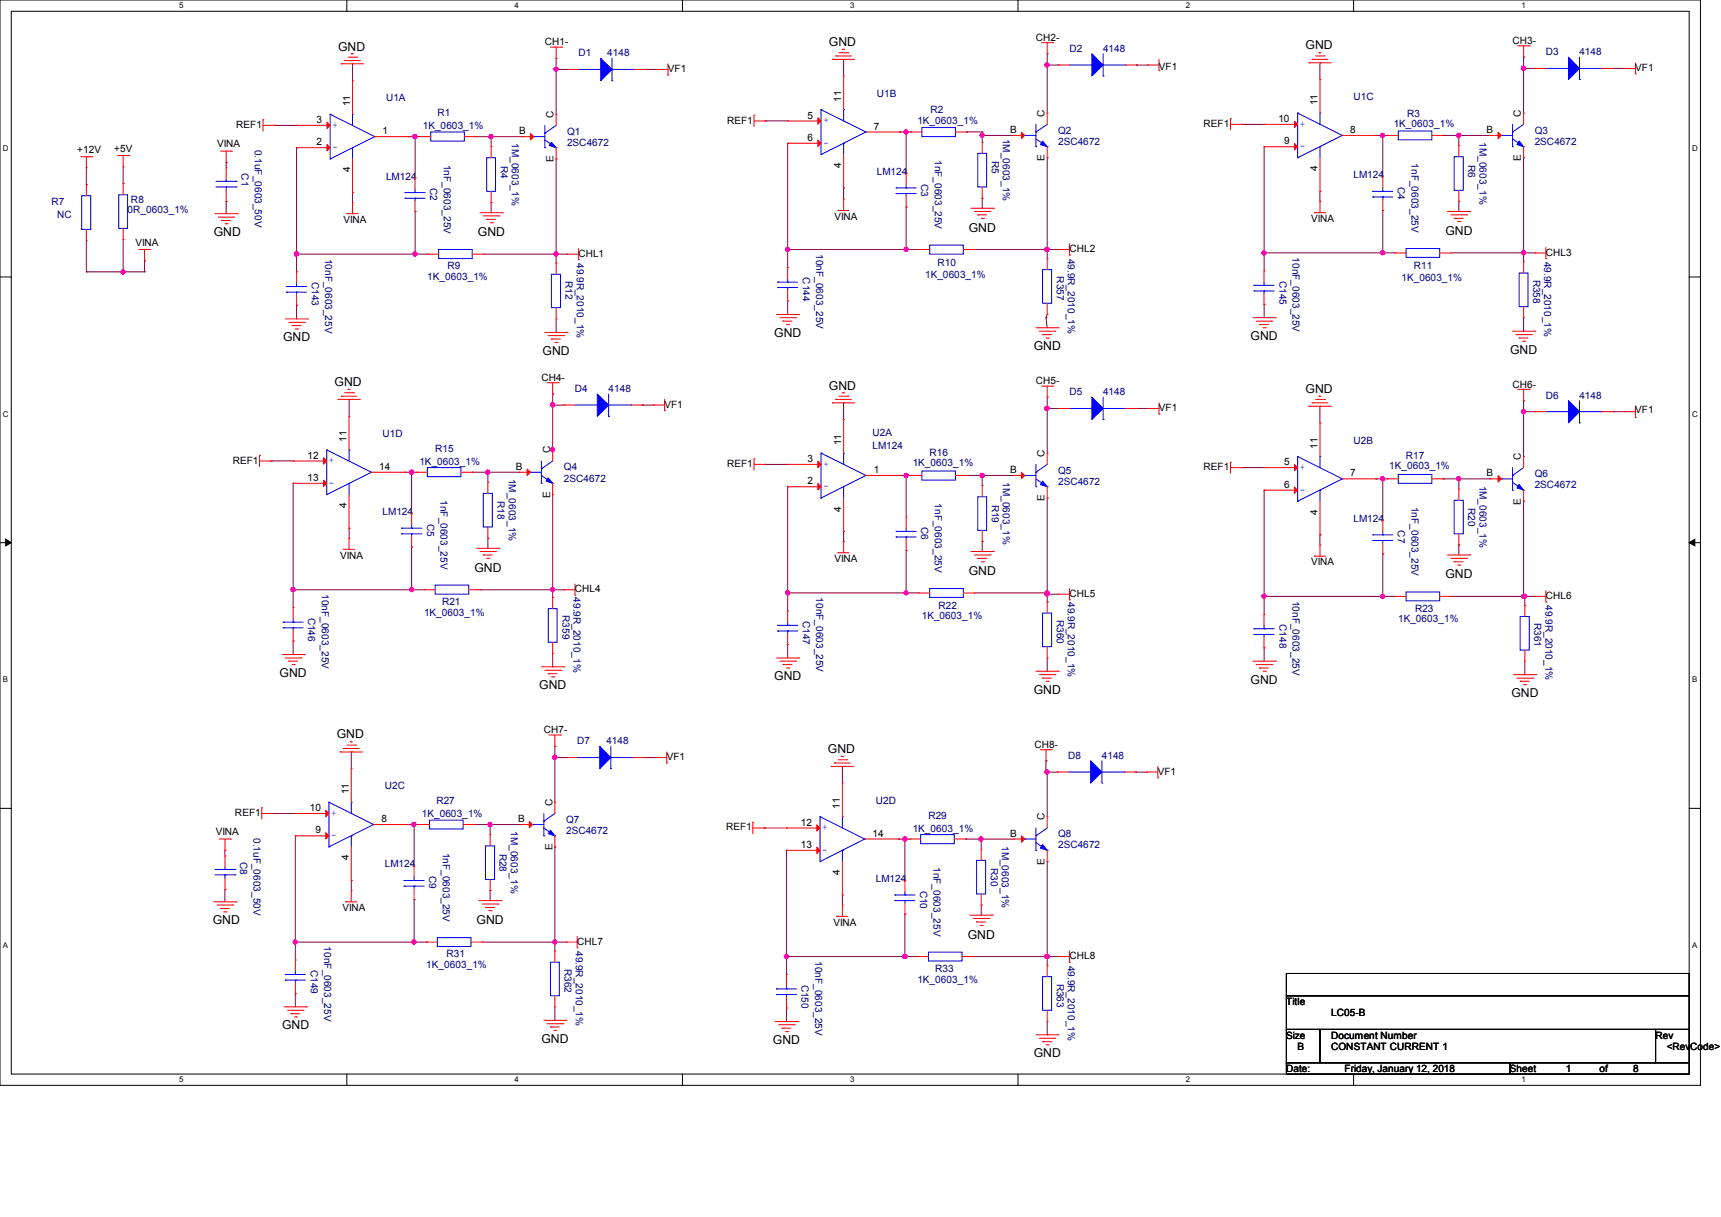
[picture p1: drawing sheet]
<svg xmlns="http://www.w3.org/2000/svg" width="297mm" height="210mm" viewBox="0 0 297 210" stroke-linecap="round" stroke-linejoin="round" font-family="sans-serif">
<defs><g id="words">
<g font-size="2.1">
<text x="58.3" y="8.7">GND</text>
<text x="143" y="8">GND</text>
<text x="225.3" y="8.5">GND</text>
<text x="36.9" y="40.8">GND</text>
<text x="82.5" y="40.8">GND</text>
<text x="167.2" y="40">GND</text>
<text x="249.4" y="40.6">GND</text>
<text x="48.9" y="58.9">GND</text>
<text x="133.6" y="58.1">GND</text>
<text x="215.8" y="58.7">GND</text>
<text x="93.6" y="61.2">GND</text>
<text x="178.4" y="60.5">GND</text>
<text x="260.6" y="61">GND</text>
<text x="57.7" y="66.6">GND</text>
<text x="143" y="67.2">GND</text>
<text x="225.3" y="67.8">GND</text>
<text x="81.9" y="98.7">GND</text>
<text x="167.2" y="99.3">GND</text>
<text x="249.4" y="99.8">GND</text>
<text x="48.3" y="116.8">GND</text>
<text x="93" y="119">GND</text>
<text x="133.6" y="117.4">GND</text>
<text x="178.4" y="119.7">GND</text>
<text x="215.8" y="118">GND</text>
<text x="260.8" y="120.3">GND</text>
<text x="58.1" y="127.4">GND</text>
<text x="142.9" y="130">GND</text>
<text x="36.7" y="159.5">GND</text>
<text x="82.3" y="159.5">GND</text>
<text x="167" y="162">GND</text>
<text x="48.7" y="177.6">GND</text>
<text x="93.4" y="180">GND</text>
<text x="133.4" y="180.1">GND</text>
<text x="178.4" y="182.5">GND</text>
</g>
<g font-size="1.7">
<text x="94" y="7.8">CH1-</text>
<text x="178.8" y="7">CH2-</text>
<text x="261" y="7.6">CH3-</text>
<text x="115.3" y="12.4">VF1</text>
<text x="145.1" y="17.6" transform="rotate(-90 145.1 17.6)">11</text>
<text x="200" y="12.1">VF1</text>
<text x="282.2" y="12.2">VF1</text>
<text x="40.8" y="22.1">REF1</text>
<text x="54.6" y="21.2">3</text>
<text x="60.4" y="18.4" transform="rotate(-90 60.4 18.4)">11</text>
<text x="66" y="23.2">1</text>
<text x="89.6" y="23.2">B</text>
<text x="95.5" y="20.3" transform="rotate(-90 95.5 20.3)">C</text>
<text x="125.5" y="21.3">REF1</text>
<text x="139.3" y="20.4">5</text>
<text x="150.8" y="22.4">7</text>
<text x="174.3" y="22.9">B</text>
<text x="180.3" y="20.1" transform="rotate(-90 180.3 20.1)">C</text>
<text x="207.7" y="21.9">REF1</text>
<text x="220.6" y="21">10</text>
<text x="227.4" y="18.2" transform="rotate(-90 227.4 18.2)">11</text>
<text x="233" y="22.9">8</text>
<text x="256.6" y="22.9">B</text>
<text x="262.5" y="20.1" transform="rotate(-90 262.5 20.1)">C</text>
<text x="13.3" y="26.3">+12V</text>
<text x="19.7" y="26.2">+5V</text>
<text x="37.5" y="25.4">VINA</text>
<text x="54.6" y="25.1">2</text>
<text x="60.4" y="29.8" transform="rotate(-90 60.4 29.8)">4</text>
<text x="95.5" y="28" transform="rotate(-90 95.5 28)">E</text>
<text x="139.3" y="24.3">6</text>
<text x="145.1" y="29" transform="rotate(-90 145.1 29)">4</text>
<text x="180.3" y="27.8" transform="rotate(-90 180.3 27.8)">E</text>
<text x="221.6" y="24.9">9</text>
<text x="227.4" y="29.5" transform="rotate(-90 227.4 29.5)">4</text>
<text x="262.5" y="27.8" transform="rotate(-90 262.5 27.8)">E</text>
<text x="59.3" y="38.5">VINA</text>
<text x="144" y="37.9">VINA</text>
<text x="226.3" y="38.3">VINA</text>
<text x="23.4" y="42.4">VINA</text>
<text x="99.8" y="44.3">CHL1</text>
<text x="184.6" y="43.5">CHL2</text>
<text x="266.8" y="44.1">CHL3</text>
<text x="93.4" y="65.7">CH4-</text>
<text x="114.7" y="70.4">VF1</text>
<text x="178.8" y="66.3">CH5-</text>
<text x="200" y="70.9">VF1</text>
<text x="261" y="66.9">CH6-</text>
<text x="282.2" y="71.3">VF1</text>
<text x="59.8" y="76.3" transform="rotate(-90 59.8 76.3)">11</text>
<text x="145.1" y="76.8" transform="rotate(-90 145.1 76.8)">11</text>
<text x="227.4" y="77.4" transform="rotate(-90 227.4 77.4)">11</text>
<text x="40.2" y="80">REF1</text>
<text x="53.1" y="79.1">12</text>
<text x="53.1" y="83">13</text>
<text x="65.4" y="81.1">14</text>
<text x="89" y="81.1">B</text>
<text x="94.9" y="78.2" transform="rotate(-90 94.9 78.2)">C</text>
<text x="125.5" y="80.6">REF1</text>
<text x="139.3" y="79.7">3</text>
<text x="139.3" y="83.6">2</text>
<text x="150.8" y="81.6">1</text>
<text x="174.3" y="81.6">B</text>
<text x="180.3" y="78.8" transform="rotate(-90 180.3 78.8)">C</text>
<text x="207.7" y="81.2">REF1</text>
<text x="221.6" y="80.3">5</text>
<text x="233" y="82.2">7</text>
<text x="256.6" y="82.2">B</text>
<text x="262.5" y="79.3" transform="rotate(-90 262.5 79.3)">C</text>
<text x="59.8" y="87.7" transform="rotate(-90 59.8 87.7)">4</text>
<text x="94.9" y="85.9" transform="rotate(-90 94.9 85.9)">E</text>
<text x="145.1" y="88.3" transform="rotate(-90 145.1 88.3)">4</text>
<text x="180.3" y="86.5" transform="rotate(-90 180.3 86.5)">E</text>
<text x="221.6" y="84.2">6</text>
<text x="227.4" y="88.8" transform="rotate(-90 227.4 88.8)">4</text>
<text x="262.5" y="87.1" transform="rotate(-90 262.5 87.1)">E</text>
<text x="58.7" y="96.4">VINA</text>
<text x="144" y="97">VINA</text>
<text x="226.3" y="97.6">VINA</text>
<text x="99.2" y="102.2">CHL4</text>
<text x="184.6" y="103">CHL5</text>
<text x="266.8" y="103.4">CHL6</text>
<text x="93.8" y="126.5">CH7-</text>
<text x="115.1" y="131.1">VF1</text>
<text x="178.5" y="129">CH8-</text>
<text x="60.2" y="137.1" transform="rotate(-90 60.2 137.1)">11</text>
<text x="199.8" y="133.6">VF1</text>
<text x="40.6" y="140.8">REF1</text>
<text x="53.5" y="140">10</text>
<text x="54.4" y="143.8">9</text>
<text x="65.8" y="141.9">8</text>
<text x="89.4" y="141.9">B</text>
<text x="95.3" y="139" transform="rotate(-90 95.3 139)">C</text>
<text x="125.3" y="143.3">REF1</text>
<text x="138.2" y="142.5">12</text>
<text x="144.9" y="139.6" transform="rotate(-90 144.9 139.6)">11</text>
<text x="180.3" y="141.5" transform="rotate(-90 180.3 141.5)">C</text>
<text x="37.3" y="144.1">VINA</text>
<text x="60.2" y="148.5" transform="rotate(-90 60.2 148.5)">4</text>
<text x="95.3" y="146.7" transform="rotate(-90 95.3 146.7)">E</text>
<text x="138.2" y="146.3">13</text>
<text x="150.6" y="144.4">14</text>
<text x="174.3" y="144.4">B</text>
<text x="180.3" y="149.2" transform="rotate(-90 180.3 149.2)">E</text>
<text x="144.9" y="151" transform="rotate(-90 144.9 151)">4</text>
<text x="59.1" y="157.2">VINA</text>
<text x="143.8" y="159.7">VINA</text>
<text x="99.6" y="163">CHL7</text>
<text x="184.6" y="165.5">CHL8</text>
<text x="222" y="173.4">Title</text>
<text x="222" y="179.2">Size</text>
<text x="229.7" y="179.2">Document Number</text>
<text x="229.7" y="175.3">LC05-B</text>
<text x="285.7" y="179.2">Rev</text>
<text x="222" y="185">Date:</text>
<text x="223.9" y="181.1">B</text>
<text x="229.7" y="181.1">CONSTANT CURRENT 1</text>
<text x="232.1" y="185">Friday, January 12, 2018</text>
<text x="260.6" y="185">Sheet</text>
<text x="270.2" y="185">1</text>
<text x="276" y="185">of</text>
<text x="281.8" y="185">8</text>
<text x="287.6" y="181.1">&lt;RevCode&gt;</text>
</g>
<g font-size="1.7" fill="#000080">
<text x="99.8" y="9.7">D1</text>
<text x="104.8" y="9.7">4148</text>
<text x="184.6" y="9">D2</text>
<text x="190.4" y="9">4148</text>
<text x="266.8" y="9.5">D3</text>
<text x="272.6" y="9.5">4148</text>
<text x="66.6" y="17.4">U1A</text>
<text x="151.3" y="16.7">U1B</text>
<text x="233.6" y="17.3">U1C</text>
<text x="73" y="22.3">1K_0603_1%</text>
<text x="75.5" y="20">R1</text>
<text x="97.9" y="23.2">Q1</text>
<text x="158.3" y="21.3">1K_0603_1%</text>
<text x="160.6" y="19.6">R2</text>
<text x="173.1" y="24" transform="rotate(90 173.1 24)">1M_0603_1%</text>
<text x="182.6" y="23.1">Q2</text>
<text x="240.5" y="21.9">1K_0603_1%</text>
<text x="242.8" y="20.2">R3</text>
<text x="264.9" y="23.1">Q3</text>
<text x="41.7" y="29.9" transform="rotate(90 41.7 29.9)">C1</text>
<text x="44" y="25.9" transform="rotate(90 44 25.9)">0.1uF_0603_50V</text>
<text x="76.6" y="28.4" transform="rotate(90 76.6 28.4)">1nF_0603_25V</text>
<text x="86.4" y="28.6" transform="rotate(90 86.4 28.6)">R4</text>
<text x="88.3" y="24.7" transform="rotate(90 88.3 24.7)">1M_0603_1%</text>
<text x="97.9" y="25.2">2SC4672</text>
<text x="161.3" y="27.6" transform="rotate(90 161.3 27.6)">1nF_0603_25V</text>
<text x="171.2" y="27.8" transform="rotate(90 171.2 27.8)">R5</text>
<text x="182.6" y="25">2SC4672</text>
<text x="243.6" y="28.2" transform="rotate(90 243.6 28.2)">1nF_0603_25V</text>
<text x="253.4" y="28.4" transform="rotate(90 253.4 28.4)">R6</text>
<text x="255.3" y="24.6" transform="rotate(90 255.3 24.6)">1M_0603_1%</text>
<text x="264.9" y="25">2SC4672</text>
<text x="8.9" y="35.4">R7</text>
<text x="22.6" y="35">R8</text>
<text x="66.6" y="31">LM124</text>
<text x="74.2" y="32.4" transform="rotate(90 74.2 32.4)">C2</text>
<text x="151.3" y="30.2">LM124</text>
<text x="159" y="31.7" transform="rotate(90 159 31.7)">C3</text>
<text x="233.6" y="30.8">LM124</text>
<text x="241.2" y="32.3" transform="rotate(90 241.2 32.3)">C4</text>
<text x="9.9" y="37.5">NC</text>
<text x="22" y="36.7">0R_0603_1%</text>
<text x="56.1" y="44.6" transform="rotate(90 56.1 44.6)">10nF_0603_25V</text>
<text x="77.2" y="46.4">R9</text>
<text x="99.6" y="45.4" transform="rotate(90 99.6 45.4)">49.9R_2010_1%</text>
<text x="138.5" y="47.9" transform="rotate(90 138.5 47.9)">C144</text>
<text x="140.9" y="43.9" transform="rotate(90 140.9 43.9)">10nF_0603_25V</text>
<text x="159.7" y="48">1K_0603_1%</text>
<text x="161.8" y="45.8">R10</text>
<text x="182.4" y="47.7" transform="rotate(90 182.4 47.7)">R357</text>
<text x="184.3" y="44.6" transform="rotate(90 184.3 44.6)">49.9R_2010_1%</text>
<text x="223.1" y="44.4" transform="rotate(90 223.1 44.4)">10nF_0603_25V</text>
<text x="244" y="46.4">R11</text>
<text x="266.5" y="45.2" transform="rotate(90 266.5 45.2)">49.9R_2010_1%</text>
<text x="53.8" y="48.7" transform="rotate(90 53.8 48.7)">C143</text>
<text x="73.7" y="48.3">1K_0603_1%</text>
<text x="97.6" y="48.5" transform="rotate(90 97.6 48.5)">R12</text>
<text x="220.8" y="48.5" transform="rotate(90 220.8 48.5)">C145</text>
<text x="241.9" y="48.5">1K_0603_1%</text>
<text x="264.6" y="48.3" transform="rotate(90 264.6 48.3)">R358</text>
<text x="99.2" y="67.6">D4</text>
<text x="105" y="67.6">4148</text>
<text x="184.6" y="68.2">D5</text>
<text x="190.4" y="68.2">4148</text>
<text x="266.8" y="68.8">D6</text>
<text x="272.6" y="68.8">4148</text>
<text x="66" y="75.4">U1D</text>
<text x="150.6" y="75.2">U2A</text>
<text x="150.6" y="77.5">LM124</text>
<text x="233.6" y="76.5">U2B</text>
<text x="72.4" y="80.2">1K_0603_1%</text>
<text x="75.1" y="78.1">R15</text>
<text x="87.8" y="82.6" transform="rotate(90 87.8 82.6)">1M_0603_1%</text>
<text x="97.3" y="81.2">Q4</text>
<text x="97.3" y="83.1">2SC4672</text>
<text x="157.5" y="80.4">1K_0603_1%</text>
<text x="160.4" y="78.7">R16</text>
<text x="173.1" y="83.2" transform="rotate(90 173.1 83.2)">1M_0603_1%</text>
<text x="182.6" y="81.7">Q5</text>
<text x="182.6" y="83.7">2SC4672</text>
<text x="239.8" y="81">1K_0603_1%</text>
<text x="242.6" y="79.2">R17</text>
<text x="255.3" y="83.8" transform="rotate(90 255.3 83.8)">1M_0603_1%</text>
<text x="264.9" y="82.3">Q6</text>
<text x="66" y="88.9">LM124</text>
<text x="76" y="86.3" transform="rotate(90 76 86.3)">1nF_0603_25V</text>
<text x="85.8" y="86.5" transform="rotate(90 85.8 86.5)">R18</text>
<text x="161.3" y="86.9" transform="rotate(90 161.3 86.9)">1nF_0603_25V</text>
<text x="171.2" y="87.1" transform="rotate(90 171.2 87.1)">R19</text>
<text x="243.6" y="87.5" transform="rotate(90 243.6 87.5)">1nF_0603_25V</text>
<text x="253.4" y="87.7" transform="rotate(90 253.4 87.7)">R20</text>
<text x="264.9" y="84.2">2SC4672</text>
<text x="73.7" y="90.3" transform="rotate(90 73.7 90.3)">C5</text>
<text x="159" y="90.9" transform="rotate(90 159 90.9)">C6</text>
<text x="233.6" y="90">LM124</text>
<text x="241.2" y="91.5" transform="rotate(90 241.2 91.5)">C7</text>
<text x="53.2" y="106.6" transform="rotate(90 53.2 106.6)">C146</text>
<text x="55.5" y="102.5" transform="rotate(90 55.5 102.5)">10nF_0603_25V</text>
<text x="73.2" y="106.3">1K_0603_1%</text>
<text x="76.3" y="104.3">R21</text>
<text x="97.1" y="106.2" transform="rotate(90 97.1 106.2)">R359</text>
<text x="99" y="103.1" transform="rotate(90 99 103.1)">49.9R_2010_1%</text>
<text x="138.5" y="107.1" transform="rotate(90 138.5 107.1)">C147</text>
<text x="140.9" y="103.1" transform="rotate(90 140.9 103.1)">10nF_0603_25V</text>
<text x="159.1" y="106.8">1K_0603_1%</text>
<text x="162" y="105.1">R22</text>
<text x="182.4" y="107" transform="rotate(90 182.4 107)">R360</text>
<text x="184.3" y="103.9" transform="rotate(90 184.3 103.9)">49.9R_2010_1%</text>
<text x="220.8" y="107.7" transform="rotate(90 220.8 107.7)">C148</text>
<text x="223.1" y="103.7" transform="rotate(90 223.1 103.7)">10nF_0603_25V</text>
<text x="241.3" y="107.4">1K_0603_1%</text>
<text x="244.2" y="105.7">R23</text>
<text x="264.8" y="107.5" transform="rotate(90 264.8 107.5)">R361</text>
<text x="266.7" y="104.4" transform="rotate(90 266.7 104.4)">49.9R_2010_1%</text>
<text x="99.6" y="128.4">D7</text>
<text x="104.6" y="128.4">4148</text>
<text x="184.3" y="131">D8</text>
<text x="190.1" y="131">4148</text>
<text x="66.4" y="136.2">U2C</text>
<text x="72.8" y="141">1K_0603_1%</text>
<text x="75.3" y="138.7">R27</text>
<text x="88.2" y="143.4" transform="rotate(90 88.2 143.4)">1M_0603_1%</text>
<text x="97.7" y="142">Q7</text>
<text x="97.7" y="143.9">2SC4672</text>
<text x="151.2" y="138.7">U2D</text>
<text x="157.5" y="143.5">1K_0603_1%</text>
<text x="160.2" y="141.4">R29</text>
<text x="41.4" y="148.7" transform="rotate(90 41.4 148.7)">C8</text>
<text x="43.8" y="144.6" transform="rotate(90 43.8 144.6)">0.1uF_0603_50V</text>
<text x="66.4" y="149.7">LM124</text>
<text x="76.4" y="147.1" transform="rotate(90 76.4 147.1)">1nF_0603_25V</text>
<text x="86.2" y="147.3" transform="rotate(90 86.2 147.3)">R28</text>
<text x="161.1" y="149.6" transform="rotate(90 161.1 149.6)">1nF_0603_25V</text>
<text x="171" y="149.8" transform="rotate(90 171 149.8)">R30</text>
<text x="172.9" y="146" transform="rotate(90 172.9 146)">1M_0603_1%</text>
<text x="182.6" y="144.5">Q8</text>
<text x="182.6" y="146.4">2SC4672</text>
<text x="74.1" y="151.2" transform="rotate(90 74.1 151.2)">C9</text>
<text x="151.2" y="152.2">LM124</text>
<text x="158.8" y="153.7" transform="rotate(90 158.8 153.7)">C10</text>
<text x="53.6" y="167.4" transform="rotate(90 53.6 167.4)">C149</text>
<text x="55.9" y="163.3" transform="rotate(90 55.9 163.3)">10nF_0603_25V</text>
<text x="73.6" y="167">1K_0603_1%</text>
<text x="77" y="165.1">R31</text>
<text x="97.4" y="167.2" transform="rotate(90 97.4 167.2)">R362</text>
<text x="99.3" y="164.1" transform="rotate(90 99.3 164.1)">49.9R_2010_1%</text>
<text x="140.7" y="165.8" transform="rotate(90 140.7 165.8)">10nF_0603_25V</text>
<text x="161.4" y="167.6">R33</text>
<text x="184.3" y="166.6" transform="rotate(90 184.3 166.6)">49.9R_2010_1%</text>
<text x="138.3" y="169.9" transform="rotate(90 138.3 169.9)">C150</text>
<text x="158.3" y="169.6">1K_0603_1%</text>
<text x="182.4" y="169.7" transform="rotate(90 182.4 169.7)">R363</text>
</g>
<g font-size="1.7" fill="#00f">
<text x="57.4" y="22.1">+</text>
<text x="142.1" y="21.3">+</text>
<text x="224.3" y="21.9">+</text>
<text x="57.4" y="25.9">-</text>
<text x="142.1" y="25.1">-</text>
<text x="224.3" y="25.7">-</text>
<text x="56.8" y="83.9">-</text>
<text x="56.8" y="80">+</text>
<text x="142.1" y="80.6">+</text>
<text x="224.3" y="81.2">+</text>
<text x="142.1" y="84.4">-</text>
<text x="224.3" y="85">-</text>
<text x="57.1" y="140.8">+</text>
<text x="141.9" y="143.3">+</text>
<text x="57.1" y="144.7">-</text>
<text x="141.9" y="147.2">-</text>
</g>
<g font-size="1.4">
<text x="30.9" y="1.4">5</text>
<text x="88.8" y="1.4">4</text>
<text x="146.7" y="1.4">3</text>
<text x="204.6" y="1.4">2</text>
<text x="262.6" y="1.4">1</text>
<text x=".5" y="26.1">D</text>
<text x="292" y="26.1">D</text>
<text x=".5" y="71.9">C</text>
<text x="292" y="71.9">C</text>
<text x=".5" y="117.8">B</text>
<text x="292" y="117.8">B</text>
<text x=".5" y="163.6">A</text>
<text x="292" y="163.6">A</text>
<text x="30.9" y="186.8">5</text>
<text x="88.8" y="186.8">4</text>
<text x="146.7" y="186.8">3</text>
<text x="204.6" y="186.8">2</text>
<text x="262.6" y="186.8">1</text>
</g>
</g></defs>
<path d="M0 0h293.5v187.3h-293.5zM1.9 1.9h289.6v183.4h-289.6z" fill="none" stroke="#000" stroke-width=".17"/>
<g fill="#fff">
<path d="M30.9 .2h.8v1.5h-.8z"/>
<path d="M30.9 185.5h.8v1.6h-.8z"/>
</g>
<path d="M59.9 0v1.9M59.9 185.3v2" fill="none" stroke="#000" stroke-width=".17"/>
<g fill="#fff">
<path d="M88.8 .2h.8v1.5h-.8z"/>
<path d="M88.8 185.5h.8v1.6h-.8z"/>
</g>
<path d="M117.8 0v1.9M117.8 185.3v2" fill="none" stroke="#000" stroke-width=".17"/>
<g fill="#fff">
<path d="M146.7 .2h.8v1.5h-.8z"/>
<path d="M146.7 185.5h.8v1.6h-.8z"/>
</g>
<path d="M175.7 0v1.9M175.7 185.3v2" fill="none" stroke="#000" stroke-width=".17"/>
<g fill="#fff">
<path d="M204.6 .2h.8v1.5h-.8z"/>
<path d="M204.6 185.5h.8v1.6h-.8z"/>
</g>
<path d="M233.6 0v1.9M233.6 185.3v2" fill="none" stroke="#000" stroke-width=".17"/>
<g fill="#fff">
<path d="M262.6 .2h.7v1.5h-.7z"/>
<path d="M262.6 185.5h.7v1.6h-.7z"/>
<path d="M.5 24.8h1v1.6h-1z"/>
<path d="M292 24.8h1v1.6h-1z"/>
<path d="M.5 70.7h1v1.5h-1z"/>
<path d="M292 70.7h1v1.5h-1z"/>
</g>
<path d="M0 47.8h1.9M291.5 47.8h2" fill="none" stroke="#000" stroke-width=".17"/>
<g fill="#fff">
<path d="M.5 116.5h.9v1.6h-.9z"/>
<path d="M292 116.5h.9v1.6h-.9z"/>
</g>
<path d="M0 93.6h1.9M291.5 93.6h2" fill="none" stroke="#000" stroke-width=".17"/>
<path d="M1 93l.9 .6-.9 .6zM291.5 93.6l1-.6v1.2z" fill="#000" stroke="#000" stroke-width=".17"/>
<g fill="#fff">
<path d="M.5 162.4h.9v1.5h-.9z"/>
<path d="M292 162.4h.9v1.5h-.9z"/>
</g>
<path d="M0 139.5h1.9M291.5 139.5h2M222 168h69.5v3.8h-69.5zM222 171.8h69.5v5.8h-69.5zM222 177.6h5.8v5.8h-5.8zM227.8 177.6h57.9v5.8h-57.9zM285.7 177.6h5.8v5.8h-5.8zM222 183.4h38.6v1.9h-38.6zM260.6 183.4h30.9v1.9h-30.9z" fill="none" stroke="#000" stroke-width=".17"/>
<g fill="none" stroke="#800040" stroke-width=".17">
<path d="M60.8 11h.1M60.8 11v2.9M96 10.1h.1M96 12h.1M96 10.1v9.6M96 12h1.9M111.4 12h.1M111.4 12h1.9M145.6 10.2h.1M145.6 10.2v2.9M180.7 9.3h.1M180.7 11.2h.1"/>
<path d="M180.7 9.3v10.2M180.7 11.2h1.9M196.1 11.2h.1M196.1 11.2h2M227.8 10.8h.1M227.8 10.8v2.9M262.9 9.9h.1M262.9 11.8h.1M262.9 9.9v9.6M262.9 11.8h2M278.4 11.8h.1M278.4 11.8h1.9"/>
<path d="M14.9 31.9h.1M14.9 29v2.9M21.3 31.7h.1M21.3 28.8v2.9M39 34.8h.1M39 28h.1M39 28v1M39 34.8v2.1M47.3 21.6h.1M47.3 21.6h3.9M51.2 25.5h.1M51.2 25.5v21.4"/>
<path d="M60.8 33.2h.1M60.8 33.2v1.8M70.5 23.6h.1M70.5 23.6h1.9M71.6 23.6h.1M71.6 36.5h.1M71.6 23.6v7.1M71.6 36.5v7.4M82 23.6h.1M82 23.6h8.2M84.8 23.6h.1M84.8 35h.1"/>
<path d="M84.8 23.6v1.7M84.8 35v1.7M96 27.4h.1M96 27.4v18M132 20.9h.1M132 20.9h3.9M135.9 24.7h.1M135.9 24.7v21.4M145.6 32.4h.1M145.6 32.4v2M155.2 22.8h.1M155.2 22.8h1.9"/>
<path d="M156.4 22.8h.1M156.4 35.7h.1M156.4 29.9h.1M156.4 22.8v7.1M156.4 35.7v7.4M166.8 22.8h.1M166.8 22.8h2.7M169.5 23.4h.1M169.5 34.2h.1M169.5 22.8h.1M169.5 22.8v1.8M169.5 34.2v1.7"/>
<path d="M169.5 23.4h5.4M180.7 27.2h.1M180.7 27.2v17.4M214.3 21.5h.1M214.3 21.5h3.8M218.1 25.3h.1M218.1 25.3v21.4M227.8 33h.1M227.8 33v1.8M237.4 23.4h.1M237.4 23.4h2M238.6 23.4h.1"/>
<path d="M238.6 36.3h.1M238.6 23.4v7.1M238.6 36.3v7.3M249 23.4h.1M249 23.4h8.1M251.8 23.4h.1M251.8 34.8h.1M251.8 23.4v1.7M251.8 34.8v1.7M262.9 27.2h.1M262.9 27.2v18M14.9 46.9h.1"/>
<path d="M14.9 41.5v5.4M14.9 46.9h10M21.3 46.9h.1M21.3 41.3v5.6M24.9 45h.1M24.9 46.9h.1M24.9 45v1.9M51.2 43.9h.1M51.2 52.7h.1M51.2 43.9h22.5M51.2 52.7v2.3M71.6 43.9h.1"/>
<path d="M83.4 43.9h14.5M96 57.4h.1M96 43.9h.1M96 55v2.4M135.9 43.1h.1M135.9 51.9h.1M135.9 51.9v2.4M135.9 43.1h22.6M156.4 43.1h.1M168.1 43.1h14.5M180.5 54.8h.1M180.5 54.8l.2 1.8"/>
<path d="M180.7 43.1h.1M180.7 54.3l-.2 .5M218.1 43.6h.1M218.1 52.5h.1M218.1 52.5v2.3M218.1 43.6h22.6M238.6 43.6h.1M250.4 43.6h14.5M262.9 43.6h.1M262.9 57.1h.1M262.9 54.8v2.3M46.7 79.5h.1"/>
<path d="M46.7 79.5h3.9M60.2 68.9h.1M60.2 68.9v2.9M95.4 68h.1M95.4 69.9h.1M95.4 77.6h.1M95.4 68v9.8M95.4 69.9h1.9M110.8 69.9h.1M110.8 69.9h1.9M145.6 69.5h.1M145.6 69.5v2.9"/>
<path d="M180.7 68.5h.1M180.7 70.5h.1M180.7 68.5v9.7M180.7 70.5h1.9M196.1 70.5h.1M196.1 70.5h2M227.8 70.1h.1M227.8 70.1v2.9M262.9 69.1h.1M262.9 71h.1M262.9 69.1v9.7M262.9 71h2"/>
<path d="M278.4 71h.1M278.4 71h1.9M50.6 83.4h.1M50.6 83.4v21.4M60.2 91.1h.1M60.2 91.1v1.8M69.9 81.5h.1M69.9 81.5h1.9M71 81.5h.1M71 94.4h.1M71 81.5v7.1M71 94.4v7.4"/>
<path d="M81.5 81.5h.1M81.5 81.5h8.1M84.2 81.5h.1M84.2 92.9h.1M84.2 81.5v1.7M84.2 92.9v1.7M95.4 85.3v17.8M132 80.1h.1M132 80.1h3.9M135.9 84h.1M135.9 84v21.4M145.6 91.7h.1"/>
<path d="M145.6 91.7v1.7M155.2 82h.1M155.2 82h1.9M156.4 82h.1M156.4 95h.1M156.4 82v7.2M156.4 95v7.3M166.8 82h.1M166.8 82h8.1M169.5 82h.1M169.5 93.4h.1M169.5 82v1.8"/>
<path d="M169.5 93.4v1.8M180.7 85.9h.1M180.7 85.9v18M214.3 80.7h.1M214.3 80.7h3.8M218.1 84.6h.1M218.1 84.6v21.4M227.8 92.3h.1M227.8 92.3v1.7M237.4 82.6h.1M237.4 82.6h2M238.6 82.6h.1"/>
<path d="M238.6 95.6h.1M238.6 82.6v7.2M238.6 95.6v7.3M249 82.6h.1M249 82.6h8.1M251.8 82.6h.1M251.8 94h.1M251.8 82.6v1.8M251.8 94v1.8M262.9 86.5h.1M262.9 86.5v16.4M50.6 101.8h.1"/>
<path d="M50.6 110.6h.1M50.6 101.8h22.6M50.6 110.6v2.3M71 101.8h.1M82.8 101.8h14.5M95.4 101.8h.1M95.4 115.1h.1M95.4 103.1h.1M95.4 112.7v2.4M135.9 102.3h.1M135.9 111.2h.1M135.9 102.3h22.6"/>
<path d="M135.9 111.2v2.3M156.4 102.3h.1M168.1 102.3h12.6M180.7 102.3h.1M180.7 102.5h.1M180.7 115.8h.1M180.7 103.9h.1M180.7 113.5v2.3M180.7 102.5h1.9M218.1 102.9h.1M218.1 111.8h.1M218.1 102.9h22.6"/>
<path d="M218.1 111.8v2.3M238.6 102.9h.1M250.4 102.9h14.5M262.9 102.9h.1M263.1 102.9h.1M263.1 116.4h.1M263.1 102.9v1.5M263.1 114.1v2.3M264.9 102.9h.1M60.6 129.8h.1M60.6 129.8v2.8M95.8 128.8h.1"/>
<path d="M95.8 130.7h.1M95.8 128.8v9.6M95.8 130.7h1.9M111.2 130.7h.1M111.2 130.7h2M145.4 132.2h.1M145.4 132.2v2.9M180.5 131.3h.1M180.5 133.2h.1M180.5 131.3v1.9M180.5 133.2h2M180.7 133.2h.1"/>
<path d="M180.7 133.2v7.7M196 133.2h.1M196 133.2h1.9M38.8 146.7h.1M38.8 153.5h.1M38.8 146.7v1M38.8 153.5v2.1M47.1 140.4h.1M47.1 140.4h3.9M51 144.2h.1M51 144.2v21.5M60.6 151.9h.1"/>
<path d="M60.6 151.9v1.8M70.3 142.3h.1M70.3 142.3h1.9M71.5 142.3h.1M71.5 155.2h.1M71.5 142.3v7.1M71.5 155.2v7.4M81.9 142.3h.1M81.9 142.3h8.1M84.6 142.3h.1M84.6 153.7h.1M84.6 142.3v1.7"/>
<path d="M84.6 153.7v1.7M95.8 146.1h.1M95.8 146.1v18M131.9 142.9h.1M131.9 142.9h3.8M135.7 146.7h.1M135.7 146.7v21.4M145.4 154.4h.1M145.4 154.4v1.8M155 144.8h.1M155 144.8h2M156.2 144.8h.1"/>
<path d="M156.2 157.7h.1M156.2 144.8v7.1M156.2 157.7v7.4M166.6 144.8h.1M166.6 144.8h8.3M169.3 144.8h.1M169.3 156.2h.1M169.3 144.8v1.7M169.3 156.2v1.7M180.7 148.7h.1M180.7 148.7v17.9M51 162.6h.1"/>
<path d="M51 171.4h.1M51 162.6h22.6M51 171.4v2.3M71.5 162.6h.1M83.2 162.6h14.5M95.8 162.6h.1M95.8 176.1h.1M95.8 173.7v2.4M135.7 165.1h.1M135.7 173.9h.1M135.7 165.1h22.6M135.7 173.9v2.4"/>
<path d="M156.2 165.1h.1M168 165.1h14.6M180.7 165.1h.1M180.7 178.6h.1M180.7 176.3v2.3"/>
</g>
<g fill="#f0f" stroke="#f0f" stroke-width=".17">
<circle cx="95.3" cy="77.6" r=".37"/>
<circle cx="95.4" cy="69.9" r=".36"/>
<circle cx="71" cy="81.5" r=".37"/>
<circle cx="84.2" cy="81.5" r=".37"/>
<circle cx="50.6" cy="101.7" r=".37"/>
<circle cx="71" cy="101.7" r=".38"/>
<circle cx="180.7" cy="70.5" r=".37"/>
<circle cx="156.3" cy="82" r=".37"/>
<circle cx="135.9" cy="102.3" r=".36"/>
<circle cx="169.5" cy="82" r=".37"/>
<circle cx="156.4" cy="102.3" r=".36"/>
<circle cx="180.7" cy="102.3" r=".37"/>
<circle cx="71.6" cy="23.6" r=".36"/>
<circle cx="95.9" cy="12" r=".36"/>
<circle cx="51.1" cy="43.8" r=".37"/>
<circle cx="84.7" cy="23.6" r=".36"/>
<circle cx="71.6" cy="43.8" r=".37"/>
<circle cx="95.9" cy="43.8" r=".37"/>
<circle cx="180.7" cy="11.2" r=".37"/>
<circle cx="156.4" cy="43" r=".36"/>
<circle cx="135.9" cy="43" r=".36"/>
<circle cx="180.7" cy="43" r=".37"/>
<circle cx="238.6" cy="82.6" r=".37"/>
<circle cx="262.9" cy="71" r=".37"/>
<circle cx="238.6" cy="102.9" r=".37"/>
<circle cx="251.7" cy="82.6" r=".36"/>
<circle cx="218.1" cy="102.9" r=".36"/>
<circle cx="262.9" cy="102.9" r=".36"/>
<circle cx="238.6" cy="23.3" r=".37"/>
<circle cx="262.9" cy="11.8" r=".37"/>
<circle cx="238.6" cy="43.6" r=".37"/>
<circle cx="218.1" cy="43.6" r=".36"/>
<circle cx="251.7" cy="23.3" r=".36"/>
<circle cx="262.9" cy="43.6" r=".36"/>
<circle cx="180.7" cy="133.2" r=".37"/>
<circle cx="156.2" cy="144.8" r=".38"/>
<circle cx="156.2" cy="165" r=".37"/>
<circle cx="135.7" cy="165" r=".36"/>
<circle cx="169.3" cy="144.8" r=".38"/>
<circle cx="71.4" cy="142.3" r=".37"/>
<circle cx="95.7" cy="130.7" r=".37"/>
<circle cx="84.6" cy="142.3" r=".36"/>
<circle cx="71.4" cy="162.5" r=".37"/>
<circle cx="95.7" cy="162.5" r=".36"/>
<circle cx="169.5" cy="23.3" r=".36"/>
<circle cx="95.3" cy="101.7" r=".37"/>
<circle cx="21.2" cy="46.9" r=".37"/>
<circle cx="156.3" cy="22.8" r=".37"/>
<circle cx="263.1" cy="102.9" r=".36"/>
<circle cx="180.7" cy="102.5" r=".37"/>
<circle cx="180.7" cy="165" r=".37"/>
<circle cx="50.9" cy="162.5" r=".36"/>
</g>
<g fill="none" stroke="#f00" stroke-width=".17">
<path d="M58.9 11h.1M58.9 11h3.8M59.5 10.5h.1M59.5 10.5h2.7M60.1 9.9h1.5M60.6 9.3h.1M60.6 9.3h.4M60.8 13.9h.1M60.8 13.9v5.8M61.6 9.9h.1M95 8.1h1.9M96 10.1h.1"/>
<path d="M96 19.7h.1M96 8.1v2M96 19.7v1.9M96.9 8.1h.1M97.9 12h.1M97.9 12h1.9M109.5 12h1.9M111.4 12h.1M113.3 12h.1M113.3 12h2M115.3 13h.1M115.3 11v2"/>
<path d="M130.1 19.9h.1M130.1 19.9v1.9M143.6 10.2h.1M143.6 10.2h3.9M144.2 9.7h.1M144.2 9.7h2.7M144.8 9.1h1.5M145.4 8.5h.1M145.4 8.5h.4M145.6 13.1h.1M145.6 13.1v5.8M146.3 9.1h.1"/>
<path d="M179.7 7.4h2M180.7 9.3h.1M180.7 19.5h.1M180.7 7.4v1.9M180.7 19.5v2M181.7 7.4h.1M182.6 11.2h.1M182.6 11.2h2M194.2 11.2h1.9M196.1 11.2h.1M198.1 11.2h.1M198.1 11.2h1.9"/>
<path d="M200 12.2h.1M200 10.2v2M225.9 10.8h.1M225.9 10.8h3.8M226.4 10.2h.1M226.4 10.2h2.8M227 9.7h1.6M227.6 9.1h.1M227.6 9.1h.4M227.8 13.7h.1M227.8 13.7v5.8M228.6 9.7h.1"/>
<path d="M262 7.9h1.9M262.9 9.9h.1M262.9 19.5h.1M262.9 7.9v2M262.9 19.5v2M263.9 7.9h.1M264.9 11.8h.1M264.9 11.8h1.9M276.4 11.8h2M278.4 11.8h.1M280.3 11.8h.1M280.3 11.8h1.9"/>
<path d="M282.2 12.7h.1M282.2 10.8v1.9M13.9 27.1h1.9M14.9 29h.1M14.9 31.9h.1M14.9 27.1v1.9M14.9 31.9v1.9M14.9 39.6v1.9M15.8 27.1h.1M20.3 26.8h1.9M21.3 28.8h.1M21.3 31.7h.1"/>
<path d="M21.3 26.8v2M21.3 31.7v1.9M21.3 39.4v1.9M22.2 26.8h.1M37.1 36.9h3.8M37.7 37.5h2.6M38.1 26.1h1.9M38.2 38.1h.1M38.2 38.1h1.6M38.8 38.6h.4M39 28h.1M39 29h.1"/>
<path d="M39 34.8h.1M39 26.1v1.9M39 29v1.9M39 32.9v1.9M39.2 38.6h.1M40 26.1h.1M40.3 37.5h.1M40.9 36.9h.1M45.4 20.7h.1M45.4 21.6h1.9M45.4 20.7v1.9M47.3 21.6h.1"/>
<path d="M51.2 21.6h.1M51.2 25.5h.1M51.2 21.6h5.8M51.2 25.5h5.8M59.9 36.9h.1M59.9 36.9h1.9M60.8 35h.1M60.8 33.2h.1M60.8 27.4v5.8M60.8 35v1.9M64.7 23.6h5.8M70.5 23.6h.1"/>
<path d="M71.6 36.5h.1M71.6 30.7h.1M71.6 30.7v1.9M71.6 34.6v1.9M72.4 23.6h.1M72.4 23.6h1.9M80.1 23.6h1.9M82 23.6h.1M82.8 36.7h3.9M83.4 37.3h2.7M84 37.8h.1M84 37.8h1.5"/>
<path d="M84.6 38.4h.4M84.8 35h.1M84.8 25.3h.1M84.8 25.3v1.9M84.8 33v2M85 38.4h.1M86.1 37.3h.1M86.7 36.7h.1M90.2 23.6h.1M90.2 23.6h1.9M96 27.4h.1M96 25.5v1.9"/>
<path d="M130.1 20.9h1.9M132 20.9h.1M135.9 20.9h.1M135.9 24.7h.1M135.9 20.9h5.8M135.9 24.7h5.8M144.6 36.3h.1M144.6 36.3h1.9M145.6 34.4h.1M145.6 32.4h.1M145.6 26.7v5.7M145.6 34.4v1.9"/>
<path d="M149.4 22.8h5.8M155.2 22.8h.1M156.4 35.7h.1M156.4 29.9h.1M156.4 29.9v2M156.4 33.8v1.9M157.1 22.8h.1M157.1 22.8h2M164.9 22.8h1.9M166.8 22.8h.1M167.6 35.9h3.8M168.1 36.5h2.8"/>
<path d="M168.7 37.1h.1M168.7 37.1h1.6M169.3 37.7h.4M169.5 34.2h.1M169.5 24.6h.1M169.5 24.6v1.9M169.5 32.3v1.9M169.7 37.7h.1M170.9 36.5h.1M171.4 35.9h.1M174.9 23.4h.1M174.9 23.4h1.9"/>
<path d="M180.7 27.2h.1M180.7 25.3v1.9M212.3 20.5h.1M212.3 20.5v1.9M212.3 21.5h2M214.3 21.5h.1M218.1 21.5h.1M218.1 25.3h.1M218.1 21.5h5.8M218.1 25.3h5.8M226.8 36.7h.1M226.8 36.7h2"/>
<path d="M227.8 34.8h.1M227.8 33h.1M227.8 27.2v5.8M227.8 34.8v1.9M231.6 23.4h5.8M237.4 23.4h.1M238.6 36.3h.1M238.6 30.5h.1M238.6 30.5v1.9M238.6 34.4v1.9M239.4 23.4h.1M239.4 23.4h1.9"/>
<path d="M247.1 23.4h1.9M249 23.4h.1M249.8 36.5h3.9M250.4 37.1h2.7M251 37.7h.1M251 37.7h1.5M251.5 38.2h.4M251.8 34.8h.1M251.8 25.1h.1M251.8 25.1v2M251.8 32.9v1.9M251.9 38.2h.1"/>
<path d="M253.1 37.1h.1M253.7 36.5h.1M257.1 23.4h.1M257.1 23.4h2M262.9 27.2h.1M262.9 25.3v1.9M14.9 41.5h.1M21.3 41.3h.1M24 43.1h1.9M24.9 45h.1M24.9 43.1v1.9M25.9 43.1h.1"/>
<path d="M49.2 55h3.9M49.8 55.6h2.7M50.4 56.2h.1M50.4 56.2h1.5M51 56.8h.4M51.2 52.7h.1M51.2 46.9h.1M51.2 46.9v2M51.2 50.8v1.9M51.4 56.8h.1M52.5 55.6h.1M53.1 55h.1"/>
<path d="M73.7 43.9h.1M73.7 43.9h2M81.5 43.9h1.9M83.4 43.9h.1M94 57.4h3.9M94.6 57.9h2.7M95.2 58.5h.1M95.2 58.5h1.5M95.8 59.1h.3M96 45.4h.1M96 55h.1M96 45.4v1.9"/>
<path d="M96 53.1v1.9M96.1 59.1h.1M97.3 57.9h.1M97.9 57.4h.1M97.9 43.9h.1M97.9 43.9h1.9M99.8 44.8h.1M99.8 42.9v1.9M134 54.3h3.8M134.6 54.8h2.7M135.1 55.4h.1M135.1 55.4h1.6"/>
<path d="M135.7 56h.4M135.9 51.9h.1M135.9 46.1h.1M135.9 46.1v2M135.9 50v1.9M136.1 56h.1M137.3 54.8h.1M137.8 54.3h.1M158.5 43.1h.1M158.5 43.1h1.9M166.2 43.1h1.9M168.1 43.1h.1"/>
<path d="M178.8 56.6h3.8M179.4 57.1h2.6M179.9 57.7h.1M179.9 57.7h1.6M180.5 58.3h.4M180.7 44.6h.1M180.7 54.3h.1M180.7 44.6v1.9M180.7 52.3v2M180.9 58.3h.1M182 57.1h.1M182.6 43.1h.1"/>
<path d="M182.6 56.6h.1M182.6 43.1h2M184.6 44h.1M184.6 42.1v1.9M216.2 54.8h3.9M216.8 55.4h2.7M217.4 56h.1M217.4 56h1.5M218 56.6h.4M218.1 52.5h.1M218.1 46.7h.1M218.1 46.7v2"/>
<path d="M218.1 50.6v1.9M218.4 56.6h.1M219.5 55.4h.1M220.1 54.8h.1M240.7 43.6h.1M240.7 43.6h2M248.5 43.6h1.9M250.4 43.6h.1M261 57.1h3.9M261.6 57.7h2.7M262.2 58.3h.1M262.2 58.3h1.5"/>
<path d="M262.8 58.9h.3M262.9 45.2h.1M262.9 54.8h.1M262.9 45.2v1.9M262.9 52.9v1.9M263.1 58.9h.1M264.3 57.7h.1M264.9 43.6h.1M264.9 57.1h.1M264.9 43.6h1.9M266.8 44.6h.1M266.8 42.7v1.9"/>
<path d="M44.8 78.6h.1M44.8 79.5h1.9M44.8 78.6v1.9M46.7 79.5h.1M50.6 79.5h.1M50.6 79.5h5.8M58.3 68.9h.1M58.3 68.9h3.9M58.9 68.4h.1M58.9 68.4h2.7M59.5 67.8h1.5M60.1 67.2h.1"/>
<path d="M60.1 67.2h.4M60.2 71.8h.1M60.2 71.8v5.8M61 67.8h.1M94.4 66h2M95.4 68h.1M95.4 77.6h.1M95.4 66v2M95.4 77.6v1.9M96.4 66h.1M97.3 69.9h.1M97.3 69.9h1.9"/>
<path d="M108.9 69.9h1.9M110.8 69.9h.1M112.7 69.9h.1M112.7 69.9h2M114.7 70.9h.1M114.7 68.9v2M130.1 79.2h.1M130.1 79.2v1.9M143.6 69.5h.1M143.6 69.5h3.9M144.2 68.9h.1M144.2 68.9h2.7"/>
<path d="M144.8 68.4h1.5M145.4 67.8h.1M145.4 67.8h.4M145.6 72.4h.1M145.6 72.4v5.8M146.3 68.4h.1M179.7 66.6h2M180.7 68.5h.1M180.7 78.2h.1M180.7 66.6v1.9M180.7 78.2v1.9M181.7 66.6h.1"/>
<path d="M182.6 70.5h.1M182.6 70.5h2M194.2 70.5h1.9M196.1 70.5h.1M198.1 70.5h.1M198.1 70.5h1.9M200 71.5h.1M200 69.5v2M212.3 79.8h.1M212.3 79.8v1.9M225.9 70.1h.1M225.9 70.1h3.8"/>
<path d="M226.4 69.5h.1M226.4 69.5h2.8M227 68.9h1.6M227.6 68.4h.1M227.6 68.4h.4M227.8 73h.1M227.8 73v5.8M228.6 68.9h.1M262 67.2h1.9M262.9 69.1h.1M262.9 78.8h.1M262.9 67.2v1.9"/>
<path d="M262.9 78.8v1.9M263.9 67.2h.1M264.9 71h.1M264.9 71h1.9M276.4 71h2M278.4 71h.1M280.3 71h.1M280.3 71h1.9M282.2 72h.1M282.2 70.1v1.9M50.6 83.4h.1M50.6 83.4h5.8"/>
<path d="M59.3 94.8h.1M59.3 94.8h1.9M60.2 92.9h.1M60.2 91.1h.1M60.2 85.3v5.8M60.2 92.9v1.9M64.1 81.5h5.8M69.9 81.5h.1M71 94.4h.1M71 88.6h.1M71 88.6v2M71 92.5v1.9"/>
<path d="M71.8 81.5h.1M71.8 81.5h1.9M79.5 81.5h2M81.5 81.5h.1M82.3 94.6h3.8M82.8 95.2h2.7M83.4 95.8h.1M83.4 95.8h1.6M84 96.4h.4M84.2 92.9h.1M84.2 83.2h.1M84.2 83.2v1.9"/>
<path d="M84.2 90.9v2M84.4 96.4h.1M85.5 95.2h.1M86.1 94.6h.1M89.6 81.5h.1M89.6 81.5h1.9M95.4 85.3h.1M95.4 83.4v1.9M130.1 80.1h1.9M132 80.1h.1M135.9 80.1h.1M135.9 84h.1"/>
<path d="M135.9 80.1h5.8M135.9 84h5.8M144.6 95.4h.1M144.6 95.4h1.9M145.6 93.4h.1M145.6 91.7h.1M145.6 85.9v5.8M145.6 93.4v2M149.4 82h5.8M155.2 82h.1M156.4 95h.1M156.4 89.2h.1"/>
<path d="M156.4 89.2v1.9M156.4 93v2M157.1 82h.1M157.1 82h2M164.9 82h1.9M166.8 82h.1M167.6 95.2h3.8M168.1 95.8h2.8M168.7 96.4h.1M168.7 96.4h1.6M169.3 96.9h.4M169.5 93.4h.1"/>
<path d="M169.5 83.8h.1M169.5 83.8v1.9M169.5 91.5v1.9M169.7 96.9h.1M170.9 95.8h.1M171.4 95.2h.1M174.9 82h.1M174.9 82h1.9M180.7 85.9h.1M180.7 84v1.9M212.3 80.7h2M214.3 80.7h.1"/>
<path d="M218.1 80.7h.1M218.1 84.6h.1M218.1 80.7h5.8M218.1 84.6h5.8M226.8 96h.1M226.8 96h2M227.8 94h.1M227.8 92.3h.1M227.8 86.5v5.8M227.8 94v2M231.6 82.6h5.8M237.4 82.6h.1"/>
<path d="M238.6 95.6h.1M238.6 89.8h.1M238.6 89.8v1.9M238.6 93.6v2M239.4 82.6h.1M239.4 82.6h1.9M247.1 82.6h1.9M249 82.6h.1M249.8 95.8h3.9M250.4 96.4h2.7M251 96.9h.1M251 96.9h1.5"/>
<path d="M251.5 97.5h.4M251.8 94h.1M251.8 84.4h.1M251.8 84.4v1.9M251.8 92.1v1.9M251.9 97.5h.1M253.1 96.4h.1M253.7 95.8h.1M257.1 82.6h.1M257.1 82.6h2M262.9 86.5h.1M262.9 84.6v1.9"/>
<path d="M48.7 112.9h3.8M49.2 113.5h2.7M49.8 114.1h.1M49.8 114.1h1.6M50.4 114.7h.4M50.6 110.6h.1M50.6 104.8h.1M50.6 104.8v2M50.6 108.7v1.9M50.8 114.7h.1M51.9 113.5h.1M52.5 112.9h.1"/>
<path d="M73.2 101.8h.1M73.2 101.8h1.9M80.9 101.8h1.9M82.8 101.8h.1M93.4 115.1h3.9M94 115.7h2.7M94.6 116.2h.1M94.6 116.2h1.5M95.2 116.8h.4M95.4 103.1h.1M95.4 112.7h.1M95.4 103.1v1.9"/>
<path d="M95.4 110.8v1.9M95.6 116.8h.1M96.7 115.7h.1M97.3 101.8h.1M97.3 115.1h.1M97.3 101.8h1.9M99.2 102.7h.1M99.2 100.8v1.9M134 113.5h3.8M134.6 114.1h2.7M135.1 114.7h.1M135.1 114.7h1.6"/>
<path d="M135.7 115.3h.4M135.9 111.2h.1M135.9 105.4h.1M135.9 105.4v2M135.9 109.3v1.9M136.1 115.3h.1M137.3 114.1h.1M137.8 113.5h.1M158.5 102.3h.1M158.5 102.3h1.9M166.2 102.3h1.9M168.1 102.3h.1"/>
<path d="M178.8 115.8h3.8M179.4 116.4h2.6M179.9 117h.1M179.9 117h1.6M180.5 117.6h.4M180.7 103.9h.1M180.7 113.5h.1M180.7 103.9v1.9M180.7 111.6v1.9M180.9 117.6h.1M182 116.4h.1M182.6 102.5h.1"/>
<path d="M182.6 115.8h.1M182.6 102.5h2M184.6 103.5h.1M184.6 101.6v1.9M216.2 114.1h3.9M216.8 114.7h2.7M217.4 115.3h.1M217.4 115.3h1.5M218 115.8h.4M218.1 111.8h.1M218.1 106h.1M218.1 106v1.9"/>
<path d="M218.1 109.9v1.9M218.4 115.8h.1M219.5 114.7h.1M220.1 114.1h.1M240.7 102.9h.1M240.7 102.9h2M248.5 102.9h1.9M250.4 102.9h.1M261.2 116.4h3.8M261.8 117h2.7M262.3 117.6h.1M262.3 117.6h1.6"/>
<path d="M262.9 118.2h.4M263.1 104.4h.1M263.1 114.1h.1M263.1 104.4v2M263.1 112.2v1.9M263.3 118.2h.1M264.5 117h.1M264.9 102.9h.1M264.9 102.9h1.9M265 116.4h.1M266.8 103.9h.1M266.8 101.9v2"/>
<path d="M45.2 139.4h.1M45.2 139.4v1.9M58.7 129.8h.1M58.7 129.8h3.9M59.3 129.2h.1M59.3 129.2h2.7M59.9 128.6h1.5M60.5 128h.1M60.5 128h.3M60.6 132.6h.1M60.6 132.6v5.8M61.4 128.6h.1"/>
<path d="M94.8 126.8h1.9M95.8 128.8h.1M95.8 138.4h.1M95.8 126.8v2M95.8 138.4v2M96.7 126.8h.1M97.7 130.7h.1M97.7 130.7h1.9M109.3 130.7h1.9M111.2 130.7h.1M113.2 130.7h.1M113.2 130.7h1.9"/>
<path d="M115.1 131.7h.1M115.1 129.8v1.9M143.4 132.2h.1M143.4 132.2h3.9M144 131.7h.1M144 131.7h2.7M144.6 131.1h1.5M145.2 130.5h.1M145.2 130.5h.4M145.4 135.1h.1M145.4 135.1v5.8M146.1 131.1h.1"/>
<path d="M179.5 129.4h2M180.5 131.3h.1M180.5 129.4v1.9M181.5 129.4h.1M182.5 133.2h.1M182.5 133.2h1.9M194 133.2h2M196 133.2h.1M197.9 133.2h.1M197.9 133.2h1.9M199.8 134.2h.1M199.8 132.2v2"/>
<path d="M36.9 155.6h3.9M37.5 156.2h2.7M37.8 144.8h2M38.1 156.8h.1M38.1 156.8h1.5M38.6 157.4h.4M38.8 146.7h.1M38.8 147.7h.1M38.8 153.5h.1M38.8 144.8v1.9M38.8 147.7v1.9M38.8 151.6v1.9"/>
<path d="M39 157.4h.1M39.8 144.8h.1M40.2 156.2h.1M40.8 155.6h.1M45.2 140.4h1.9M47.1 140.4h.1M51 140.4h.1M51 144.2h.1M51 140.4h5.8M51 144.2h5.8M59.6 155.6h.1M59.6 155.6h2"/>
<path d="M60.6 153.7h.1M60.6 151.9h.1M60.6 146.1v5.8M60.6 153.7v1.9M64.5 142.3h5.8M70.3 142.3h.1M71.5 155.2h.1M71.5 149.4h.1M71.5 149.4v1.9M71.5 153.3v1.9M72.2 142.3h.1M72.2 142.3h1.9"/>
<path d="M79.9 142.3h2M81.9 142.3h.1M82.6 155.4h3.9M83.2 156h2.7M83.8 156.6h.1M83.8 156.6h1.5M84.4 157.1h.4M84.6 153.7h.1M84.6 144h.1M84.6 144v2M84.6 151.8v1.9M84.8 157.1h.1"/>
<path d="M85.9 156h.1M86.5 155.4h.1M90 142.3h.1M90 142.3h1.9M95.8 146.1h.1M95.8 144.2v1.9M129.9 141.9h.1M129.9 142.9h2M129.9 141.9v1.9M131.9 142.9h.1M135.7 142.9h.1M135.7 146.7h.1"/>
<path d="M135.7 142.9h5.8M135.7 146.7h5.8M144.4 158.1h.1M144.4 158.1h1.9M145.4 156.2h.1M145.4 154.4h.1M145.4 148.7v5.7M145.4 156.2v1.9M149.2 144.8h5.8M155 144.8h.1M156.2 157.7h.1M156.2 151.9h.1"/>
<path d="M156.2 151.9v2M156.2 155.8v1.9M157 144.8h.1M157 144.8h1.9M164.7 144.8h1.9M166.6 144.8h.1M167.4 157.9h3.8M168 158.5h2.6M168.5 159.1h.1M168.5 159.1h1.6M169.1 159.7h.4M169.3 156.2h.1"/>
<path d="M169.3 146.5h.1M169.3 146.5v2M169.3 154.3v1.9M169.5 159.7h.1M170.6 158.5h.1M171.2 157.9h.1M174.9 144.8h.1M174.9 144.8h1.9M180.7 140.9h.1M180.7 148.7h.1M180.7 140.9v2M180.7 146.7v2"/>
<path d="M49.1 173.7h3.8M49.6 174.3h2.7M50.2 174.9h.1M50.2 174.9h1.5M50.8 175.5h.4M51 171.4h.1M51 165.7h.1M51 165.7v1.9M51 169.5v1.9M51.2 175.5h.1M52.3 174.3h.1M52.9 173.7h.1"/>
<path d="M73.6 162.6h.1M73.6 162.6h1.9M81.3 162.6h1.9M83.2 162.6h.1M93.9 176.1h3.8M94.4 176.7h2.7M95 177.2h.1M95 177.2h1.5M95.6 177.8h.4M95.8 164.1h.1M95.8 173.7h.1M95.8 164.1v1.9"/>
<path d="M95.8 171.8v1.9M96 177.8h.1M97.1 176.7h.1M97.7 162.6h.1M97.7 176.1h.1M97.7 162.6h1.9M99.6 163.5h.1M99.6 161.6v1.9M133.8 176.3h3.9M134.4 176.8h2.7M135 177.4h.1M135 177.4h1.5"/>
<path d="M135.6 178h.3M135.7 173.9h.1M135.7 168.1h.1M135.7 168.1v2M135.7 172v1.9M135.9 178h.1M137.1 176.8h.1M137.7 176.3h.1M158.3 165.1h.1M158.3 165.1h1.9M166 165.1h2M168 165.1h.1"/>
<path d="M178.8 178.6h3.8M179.4 179.2h2.6M179.9 179.7h.1M179.9 179.7h1.6M180.7 166.6h.1M180.7 176.3h.1M180.7 166.6v1.9M180.7 174.3v2M182 179.2h.1M182.6 165.1h.1M182.6 178.6h.1M182.6 165.1h2"/>
<path d="M184.6 166h.1M184.6 164.1v1.9M180.5 180.3h.4M180.9 180.3h.1"/>
</g>
<g fill="none" stroke="#00f" stroke-width=".17">
<path d="M57 19.7h.1M57 19.7l7.7 3.9M57 19.7v7.7M60.8 19.7h.1M60.8 19.7v1.9M99.8 12h3.9M103.7 12h.1M105.6 13.9h.1M105.6 10.1v3.8M105.6 12h3.9M109.5 12h.1M141.7 18.9h.1"/>
<path d="M141.7 18.9v7.8M141.7 18.9l7.7 3.9M145.6 18.9h.1M145.6 18.9v2M184.6 11.2h3.8M188.4 11.2h.1M190.4 13.1h.1M190.4 9.3v3.8M190.4 11.2h3.8M194.2 11.2h.1M223.9 19.5h.1M223.9 19.5l7.7 3.9"/>
<path d="M223.9 19.5v7.7M227.8 19.5h.1M227.8 19.5v2M266.8 11.8h3.9M270.7 11.8h.1M272.6 13.7h.1M272.6 9.9v3.8M272.6 11.8h3.8M276.4 11.8h.1M14.1 33.8h1.6v5.8h-1.6zM20.5 33.6h1.5v5.8h-1.5zM37.3 32.3h3.5"/>
<path d="M37.3 31.3h3.5M39 31.3h.1M39 32.3h.1M39 30.9v.4M39 32.3v.6M40.8 32.3h.1M40.8 31.3h.1M57 27.4h.1M60.8 25.5h.1M60.8 25.5v1.9M64.7 23.6h.1M64.7 23.6l-7.7 3.8"/>
<path d="M69.9 33.2h.1M69.9 34.2h.1M69.9 33.2h3.5M69.9 34.2h3.5M71.6 34.2h.1M71.6 33.2h.1M71.6 32.6v.6M71.6 34.2v.4M74.3 22.8h5.8v1.5h-5.8zM84 27.2h1.5v5.8h-1.5zM92.1 23.6h.1M92.1 23.6h1.9"/>
<path d="M94 23h.1M94 25.5h.1M94 24.1l2 1.4M94 21.6v3.9M96 25.5h.1M96 21.6l-2 1.4M141.7 26.7h.1M145.6 24.7h.1M145.6 24.7v2M149.4 22.8h.1M149.4 22.8l-7.7 3.9M154.6 32.4h.1"/>
<path d="M154.6 33.4h.1M154.6 32.4h3.5M154.6 33.4h3.5M156.4 33.4h.1M156.4 32.4h.1M156.4 31.9v.5M156.4 33.4v.4M159.1 22h5.8v1.6h-5.8zM168.7 26.5h1.6v5.8h-1.6zM176.8 23.4h.1M176.8 23.4h2M178.8 22.8h.1"/>
<path d="M178.8 25.3h.1M178.8 21.5v3.8M178.8 24l1.9 1.3M180.7 25.3h.1M180.7 21.5l-1.9 1.3M223.9 27.2h.1M227.8 25.3h.1M227.8 25.3v1.9M231.6 23.4h.1M231.6 23.4l-7.7 3.8M236.9 33h.1M236.9 34h.1"/>
<path d="M236.9 33h3.5M236.9 34h3.5M238.6 34h.1M238.6 33h.1M238.6 32.4v.6M238.6 34v.4M241.3 22.6h5.8v1.5h-5.8zM251 27.1h1.5v5.8h-1.5zM259.1 23.4h.1M259.1 23.4h1.9M261 22.8h.1M261 25.3h.1"/>
<path d="M261 24l1.9 1.3M261 21.5v3.8M262.9 25.3h.1M262.9 21.5l-1.9 1.3M49.4 49.4h.1M49.4 50.4h.1M49.4 49.4h3.5M49.4 50.4h3.5M51.2 50.4h.1M51.2 49.4h.1M51.2 48.9v.5M51.2 50.4v.4"/>
<path d="M75.7 43.1h5.8v1.5h-5.8zM95.2 47.3h1.5v5.8h-1.5zM134.2 48.7h.1M134.2 49.6h.1M134.2 48.7h3.5M134.2 49.6h3.5M135.9 49.6h.1M135.9 48.7h.1M135.9 48.1v.6M135.9 49.6v.4M160.4 42.3h5.8v1.6h-5.8zM179.9 46.5h1.6v5.8h-1.6z"/>
<path d="M216.4 49.2h.1M216.4 50.2h.1M216.4 49.2h3.5M216.4 50.2h3.5M218.1 50.2h.1M218.1 49.2h.1M218.1 48.7v.5M218.1 50.2v.4M242.7 42.9h5.8v1.5h-5.8zM262.2 47.1h1.5v5.8h-1.5zM56.4 77.6h.1M56.4 77.6l7.7 3.9"/>
<path d="M56.4 77.6v7.7M60.2 77.6h.1M60.2 77.6v1.9M93.4 79.5v3.9M95.4 79.5l-2 1.4M99.2 69.9h3.9M103.1 69.9h.1M105 71.8h.1M105 68v3.8M105 69.9h3.9M108.9 69.9h.1M141.7 78.2h.1"/>
<path d="M141.7 78.2l7.7 3.8M141.7 78.2v7.7M145.6 78.2h.1M145.6 78.2v1.9M184.6 70.5h3.8M188.4 70.5h.1M190.4 72.4h.1M190.4 68.5v3.9M190.4 70.5h3.8M194.2 70.5h.1M223.9 78.8h.1M223.9 78.8v7.7"/>
<path d="M223.9 78.8l7.7 3.8M227.8 78.8h.1M227.8 78.8v1.9M266.8 71h3.9M270.7 71h.1M272.6 73h.1M272.6 69.1v3.9M272.6 71h3.8M276.4 71h.1M56.4 85.3h.1M60.2 83.4h.1M60.2 83.4v1.9"/>
<path d="M64.1 81.5h.1M64.1 81.5l-7.7 3.8M69.3 91.1h.1M69.3 92.1h.1M69.3 91.1h3.5M69.3 92.1h3.5M71 92.1h.1M71 91.1h.1M71 90.6v.5M71 92.1v.4M73.7 80.7h5.8v1.6h-5.8zM83.4 85.1h1.6v5.8h-1.6z"/>
<path d="M91.5 81.5h.1M91.5 81.5h1.9M93.4 80.9h.1M93.4 83.4h.1M93.4 82l2 1.4M95.4 83.4h.1M141.7 85.9h.1M145.6 84h.1M145.6 84v1.9M149.4 82h.1M149.4 82l-7.7 3.9M154.6 91.7h.1"/>
<path d="M154.6 92.7h.1M154.6 91.7h3.5M154.6 92.7h3.5M156.4 92.7h.1M156.4 91.7h.1M156.4 91.1v.6M156.4 92.7v.3M159.1 81.3h5.8v1.5h-5.8zM168.7 85.7h1.6v5.8h-1.6zM176.8 82h.1M176.8 82h2M178.8 81.5h.1"/>
<path d="M178.8 84h.1M178.8 82.6l1.9 1.4M178.8 80.1v3.9M180.7 84h.1M180.7 80.1l-1.9 1.4M223.9 86.5h.1M227.8 84.6h.1M227.8 84.6v1.9M231.6 82.6h.1M231.6 82.6l-7.7 3.9M236.9 92.3h.1M236.9 93.3h.1"/>
<path d="M236.9 92.3h3.5M236.9 93.3h3.5M238.6 93.3h.1M238.6 92.3h.1M238.6 91.7v.6M238.6 93.3v.3M241.3 81.9h5.8v1.5h-5.8zM251 86.3h1.5v5.8h-1.5zM259.1 82.6h.1M259.1 82.6h1.9M261 82h.1M261 84.6h.1"/>
<path d="M261 80.7v3.9M261 83.2l1.9 1.4M262.9 84.6h.1M262.9 80.7l-1.9 1.3M48.9 107.4h.1M48.9 108.3h.1M48.9 107.4h3.4M48.9 108.3h3.4M50.6 108.3h.1M50.6 107.4h.1M50.6 106.8v.6M50.6 108.3v.4"/>
<path d="M75.1 101h5.8v1.5h-5.8zM94.6 105h1.5v5.8h-1.5zM134.2 107.9h.1M134.2 108.9h.1M134.2 107.9h3.5M134.2 108.9h3.5M135.9 108.9h.1M135.9 107.9h.1M135.9 107.4v.5M135.9 108.9v.4M160.4 101.6h5.8v1.5h-5.8zM179.9 105.8h1.6v5.8h-1.6z"/>
<path d="M216.4 108.5h.1M216.4 109.5h.1M216.4 108.5h3.5M216.4 109.5h3.5M218.1 109.5h.1M218.1 108.5h.1M218.1 107.9v.6M218.1 109.5v.4M242.7 102.2h5.8v1.5h-5.8zM262.3 106.4h1.6v5.8h-1.6zM56.8 138.4h.1M56.8 138.4l7.7 3.9"/>
<path d="M56.8 138.4v7.7M60.6 138.4h.1M60.6 138.4v2M99.6 130.7h3.9M103.5 130.7h.1M105.4 132.6h.1M105.4 128.8v3.8M105.4 130.7h3.9M109.3 130.7h.1M184.4 133.2h3.8M188.2 133.2h.1M190.2 135.1h.1"/>
<path d="M190.2 131.3v3.8M190.2 133.2h3.8M194 133.2h.1M37.1 151h3.5M37.1 150h3.5M38.8 150h.1M38.8 151h.1M38.8 149.6v.4M38.8 151v.6M40.6 151h.1M40.6 150h.1M56.8 146.1h.1"/>
<path d="M60.6 144.2h.1M60.6 144.2v1.9M64.5 142.3h.1M64.5 142.3l-7.7 3.8M69.7 151.9h.1M69.7 152.9h.1M69.7 151.9h3.5M69.7 152.9h3.5M71.5 152.9h.1M71.5 151.9h.1M71.5 151.3v.6M71.5 152.9v.4"/>
<path d="M74.1 141.5h5.8v1.5h-5.8zM83.8 146h1.5v5.8h-1.5zM91.9 142.3h.1M91.9 142.3h2M93.9 141.7h.1M93.9 144.2h.1M93.9 142.9l1.9 1.3M93.9 140.4v3.8M95.8 144.2h.1M95.8 140.4l-1.9 1.3M141.5 140.9h.1M141.5 148.7h.1"/>
<path d="M141.5 140.9l7.7 3.9M141.5 140.9v7.8M145.4 140.9h.1M145.4 146.7h.1M145.4 140.9v2M145.4 146.7v2M149.2 144.8h.1M149.2 144.8l-7.7 3.9M154.4 154.4h.1M154.4 155.4h.1M154.4 154.4h3.5M154.4 155.4h3.5"/>
<path d="M156.2 155.4h.1M156.2 154.4h.1M156.2 153.9v.5M156.2 155.4v.4M158.9 144h5.8v1.6h-5.8zM168.5 148.5h1.6v5.8h-1.6zM176.8 144.8h.1M176.8 144.8h2M178.8 144.2h.1M178.8 146.7h.1M178.8 142.9v3.8M178.8 145.4l1.9 1.3"/>
<path d="M180.7 146.7h.1M180.7 142.9l-1.9 1.3M49.2 168.1h.1M49.2 169.1h.1M49.2 168.1h3.5M49.2 169.1h3.5M51 169.1h.1M51 168.1h.1M51 167.6v.5M51 169.1v.4M75.5 161.8h5.8v1.5h-5.8zM95 166h1.5v5.8h-1.5z"/>
<path d="M134 170.6h.1M134 171.6h.1M134 170.6h3.5M134 171.6h3.5M135.7 171.6h.1M135.7 170.6h.1M135.7 170.1v.5M135.7 171.6v.4M160.2 164.3h5.8v1.5h-5.8zM179.9 168.5h1.6v5.8h-1.6z"/>
</g>
<g fill="#00f" stroke="#00f" stroke-width=".17">
<path d="M103.7 10.1l1.9 1.9-1.9 1.9z"/>
<path d="M262.2 24.3l.7 1-1.1-.4z"/>
<path d="M188.4 9.3l2 1.9-2 1.9z"/>
<path d="M103.1 68l1.9 1.9-1.9 1.9z"/>
<path d="M188.2 131.3l2 1.9-2 1.9z"/>
<path d="M270.7 9.9l1.9 1.9-1.9 1.9z"/>
<path d="M95 143.3l.8 .9-1.2-.4z"/>
<path d="M179.9 83l.8 1-1.2-.4z"/>
<path d="M262.2 83.6l.7 1-1.1-.4z"/>
<path d="M179.9 24.3l.8 1-1.2-.4z"/>
<path d="M94.6 82.5l.8 .9-1.2-.4z"/>
<path d="M179.9 145.8l.8 .9-1.2-.4z"/>
<path d="M188.4 68.5l2 2-2 1.9z"/>
<path d="M95.2 24.6l.8 .9-1.2-.4z"/>
<path d="M270.7 69.1l1.9 1.9-1.9 2z"/>
<path d="M103.5 128.8l1.9 1.9-1.9 1.9z"/>
</g>
<g fill="#f00" stroke="#f00" stroke-width=".17">
<path d="M258.5 22.8l.6 .6-.6 .5z"/>
<path d="M223.4 20.9l.5 .6-.5 .5z"/>
<path d="M223.4 24.8l.5 .5-.5 .6z"/>
<path d="M141.1 79.6l.6 .5-.6 .6z"/>
<path d="M141.1 83.4l.6 .6-.6 .5z"/>
<path d="M223.4 80.1l.5 .6-.5 .5z"/>
<path d="M223.4 84l.5 .6-.5 .5z"/>
<path d="M56.4 21.1l.6 .5-.6 .6z"/>
<path d="M56.4 24.9l.6 .6-.6 .5z"/>
<path d="M55.8 79l.6 .5-.6 .6z"/>
<path d="M55.8 82.8l.6 .6-.6 .5z"/>
<path d="M141 142.3l.5 .6-.5 .5z"/>
<path d="M141 146.2l.5 .5-.5 .6z"/>
<path d="M56.2 139.8l.6 .6-.6 .5z"/>
<path d="M56.2 143.7l.6 .5-.6 .6z"/>
<path d="M91.4 141.7l.5 .6-.5 .5z"/>
<path d="M176.3 81.5l.5 .5-.5 .6z"/>
<path d="M258.5 82.1l.6 .5-.6 .6z"/>
<path d="M176.3 22.8l.5 .6-.5 .5z"/>
<path d="M91 80.9l.5 .6-.5 .5z"/>
<path d="M176.3 144.2l.5 .6-.5 .5z"/>
<path d="M141.1 20.3l.6 .6-.6 .5z"/>
<path d="M141.1 24.2l.6 .5-.6 .6z"/>
<path d="M91.6 23l.5 .6-.5 .5z"/>
</g>
<use href="#words"/>
</svg>
